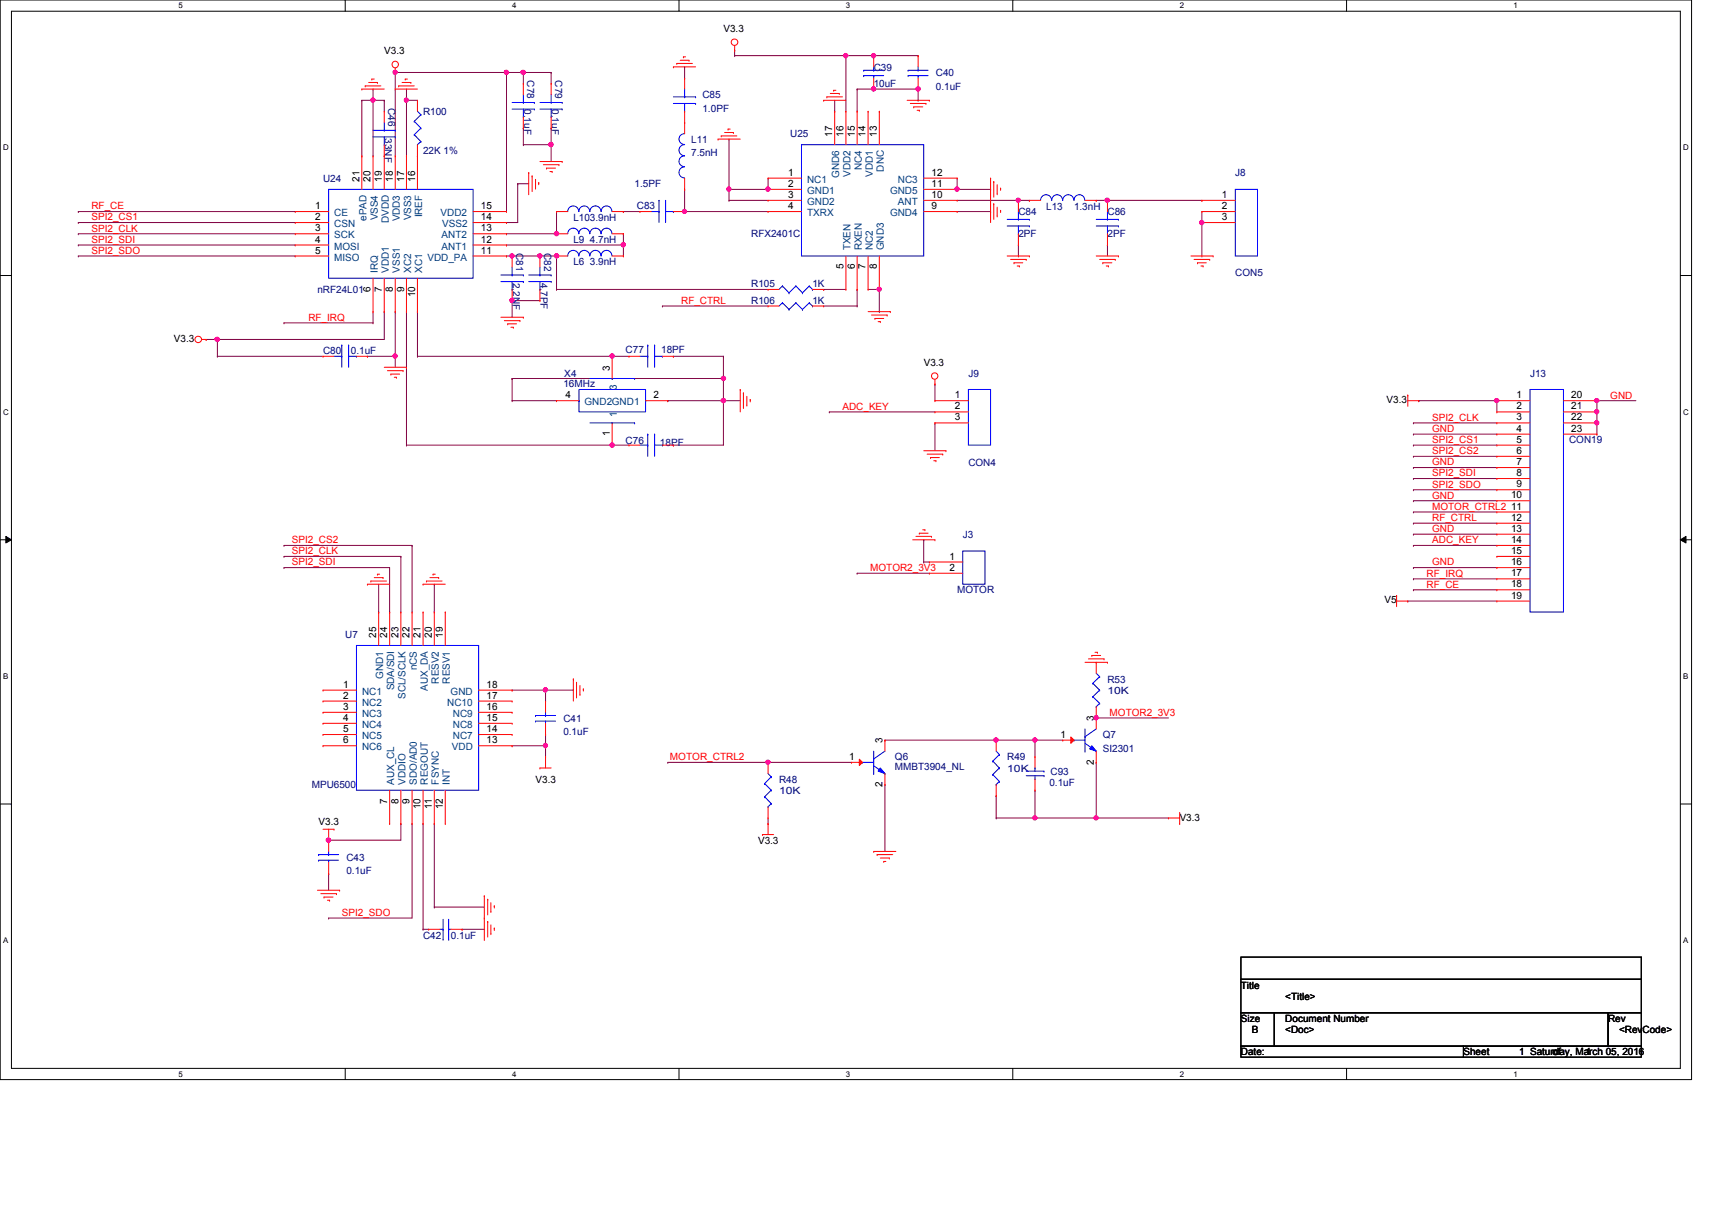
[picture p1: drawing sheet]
<svg xmlns="http://www.w3.org/2000/svg" width="297mm" height="210mm" viewBox="0 0 297 210" stroke-linecap="round" stroke-linejoin="round" font-family="sans-serif">
<defs><g id="words">
<g font-size="1.7">
<text x="125.5" y="5.5">V3.3</text>
<text x="66.7" y="9.4">V3.3</text>
<text x="144.4" y="23.7" transform="rotate(-90 144.4 23.7)">17</text>
<text x="146.3" y="23.7" transform="rotate(-90 146.3 23.7)">16</text>
<text x="148.3" y="23.7" transform="rotate(-90 148.3 23.7)">15</text>
<text x="150.2" y="23.7" transform="rotate(-90 150.2 23.7)">14</text>
<text x="152.1" y="23.7" transform="rotate(-90 152.1 23.7)">13</text>
<text x="62.4" y="31.5" transform="rotate(-90 62.4 31.5)">21</text>
<text x="64.3" y="31.5" transform="rotate(-90 64.3 31.5)">20</text>
<text x="66.2" y="31.5" transform="rotate(-90 66.2 31.5)">19</text>
<text x="68.2" y="31.5" transform="rotate(-90 68.2 31.5)">18</text>
<text x="70.1" y="31.5" transform="rotate(-90 70.1 31.5)">17</text>
<text x="72" y="31.5" transform="rotate(-90 72 31.5)">16</text>
<text x="136.7" y="30.5">1</text>
<text x="136.7" y="32.4">2</text>
<text x="136.7" y="34.3">3</text>
<text x="161.6" y="34.3">10</text>
<text x="161.6" y="32.4">11</text>
<text x="161.6" y="30.5">12</text>
<text x="212" y="34.3">1</text>
<text x="54.7" y="36.3">1</text>
<text x="54.7" y="38.2">2</text>
<text x="54.7" y="40.1">3</text>
<text x="83.4" y="40.1">13</text>
<text x="83.4" y="38.2">14</text>
<text x="83.4" y="36.3">15</text>
<text x="136.7" y="36.3">4</text>
<text x="161.6" y="36.3">9</text>
<text x="212" y="36.3">2</text>
<text x="212" y="38.2">3</text>
<text x="54.7" y="42.1">4</text>
<text x="54.7" y="44">5</text>
<text x="83.4" y="44">11</text>
<text x="83.4" y="42.1">12</text>
<text x="146.3" y="46.7" transform="rotate(-90 146.3 46.7)">5</text>
<text x="148.3" y="46.7" transform="rotate(-90 148.3 46.7)">6</text>
<text x="150.2" y="46.7" transform="rotate(-90 150.2 46.7)">7</text>
<text x="152.1" y="46.7" transform="rotate(-90 152.1 46.7)">8</text>
<text x="64.3" y="50.6" transform="rotate(-90 64.3 50.6)">6</text>
<text x="66.2" y="50.6" transform="rotate(-90 66.2 50.6)">7</text>
<text x="68.2" y="50.6" transform="rotate(-90 68.2 50.6)">8</text>
<text x="70.1" y="50.6" transform="rotate(-90 70.1 50.6)">9</text>
<text x="72" y="51.6" transform="rotate(-90 72 51.6)">10</text>
<text x="30.2" y="59.4">V3.3</text>
<text x="105.8" y="64.3" transform="rotate(-90 105.8 64.3)">3</text>
<text x="160.3" y="63.4">V3.3</text>
<text x="98.1" y="69.1">4</text>
<text x="113.4" y="69.1">2</text>
<text x="165.7" y="69.1">1</text>
<text x="165.7" y="71">2</text>
<text x="240.6" y="70">V3.3</text>
<text x="263.1" y="69.1">1</text>
<text x="263.1" y="71">2</text>
<text x="272.6" y="69.1">20</text>
<text x="272.6" y="71">21</text>
<text x="105.8" y="75.7" transform="rotate(-90 105.8 75.7)">1</text>
<text x="165.7" y="72.9">3</text>
<text x="263.1" y="72.9">3</text>
<text x="263.1" y="74.9">4</text>
<text x="263.1" y="76.8">5</text>
<text x="272.6" y="72.9">22</text>
<text x="272.6" y="74.9">23</text>
<text x="263.1" y="78.7">6</text>
<text x="263.1" y="80.7">7</text>
<text x="263.1" y="82.6">8</text>
<text x="262.2" y="86.4">10</text>
<text x="262.2" y="88.4">11</text>
<text x="263.1" y="84.5">9</text>
<text x="262.2" y="90.3">12</text>
<text x="262.2" y="92.2">13</text>
<text x="262.2" y="94.2">14</text>
<text x="164.7" y="97.1">1</text>
<text x="164.7" y="99">2</text>
<text x="262.2" y="96.1">15</text>
<text x="262.2" y="98">16</text>
<text x="262.2" y="100">17</text>
<text x="262.2" y="101.9">18</text>
<text x="240.2" y="104.7">V5</text>
<text x="262.2" y="103.8">19</text>
<text x="65.3" y="110.6" transform="rotate(-90 65.3 110.6)">25</text>
<text x="67.2" y="110.6" transform="rotate(-90 67.2 110.6)">24</text>
<text x="69.1" y="110.6" transform="rotate(-90 69.1 110.6)">23</text>
<text x="71.1" y="110.6" transform="rotate(-90 71.1 110.6)">22</text>
<text x="73" y="110.6" transform="rotate(-90 73 110.6)">21</text>
<text x="74.9" y="110.6" transform="rotate(-90 74.9 110.6)">20</text>
<text x="76.8" y="110.6" transform="rotate(-90 76.8 110.6)">19</text>
<text x="59.5" y="119.3">1</text>
<text x="84.4" y="119.3">18</text>
<text x="59.5" y="121.2">2</text>
<text x="59.5" y="123.1">3</text>
<text x="59.5" y="125.1">4</text>
<text x="84.4" y="125.1">15</text>
<text x="84.4" y="123.1">16</text>
<text x="84.4" y="121.2">17</text>
<text x="189.8" y="125.1" transform="rotate(-90 189.8 125.1)">3</text>
<text x="59.5" y="127">5</text>
<text x="59.5" y="128.9">6</text>
<text x="84.4" y="127">14</text>
<text x="84.4" y="128.9">13</text>
<text x="147.3" y="131.8">1</text>
<text x="153.1" y="128.9" transform="rotate(-90 153.1 128.9)">3</text>
<text x="184" y="128">1</text>
<text x="92.9" y="135.8">V3.3</text>
<text x="153.1" y="136.5" transform="rotate(-90 153.1 136.5)">2</text>
<text x="189.8" y="132.6" transform="rotate(-90 189.8 132.6)">2</text>
<text x="55.3" y="143.1">V3.3</text>
<text x="67.2" y="139.4" transform="rotate(-90 67.2 139.4)">7</text>
<text x="69.1" y="139.4" transform="rotate(-90 69.1 139.4)">8</text>
<text x="71.1" y="139.4" transform="rotate(-90 71.1 139.4)">9</text>
<text x="73" y="140.4" transform="rotate(-90 73 140.4)">10</text>
<text x="74.9" y="140.4" transform="rotate(-90 74.9 140.4)">11</text>
<text x="76.8" y="140.4" transform="rotate(-90 76.8 140.4)">12</text>
<text x="204.7" y="142.4">V3.3</text>
<text x="131.5" y="146.4">V3.3</text>
<text x="215.3" y="171.5">Title</text>
<text x="223" y="173.4">&lt;Title&gt;</text>
<text x="215.3" y="177.3">Size</text>
<text x="217.2" y="179.2">B</text>
<text x="223" y="177.3">Document Number</text>
<text x="223" y="179.2">&lt;Doc&gt;</text>
<text x="279" y="177.3">Rev</text>
<text x="280.9" y="179.2">&lt;RevCode&gt;</text>
<text x="215.3" y="183.1">Date:</text>
<text x="253.9" y="183.1">Sheet</text>
<text x="263.6" y="183.1">1 Saturday, March 05, 2016</text>
<text x="269.4" y="183.1">of</text>
<text x="275.1" y="183.1">1</text>
</g>
<g font-size="1.7" fill="#000080">
<text x="91.5" y="13.9" transform="rotate(90 91.5 13.9)">C78</text>
<text x="96.3" y="13.9" transform="rotate(90 96.3 13.9)">C79</text>
<text x="121.9" y="17.1">C85</text>
<text x="151.6" y="12.2">C39</text>
<text x="151.6" y="15.2">10uF</text>
<text x="162.4" y="13.2">C40</text>
<text x="162.4" y="15.5">0.1uF</text>
<text x="66.8" y="24" transform="rotate(90 66.8 24)">33NF</text>
<text x="67.3" y="18.8" transform="rotate(90 67.3 18.8)">C46</text>
<text x="73.4" y="20">R100</text>
<text x="90.9" y="18.9" transform="rotate(90 90.9 18.9)">0.1uF</text>
<text x="95.8" y="18.9" transform="rotate(90 95.8 18.9)">0.1uF</text>
<text x="121.9" y="19.4">1.0PF</text>
<text x="137.1" y="23.8">U25</text>
<text x="73.4" y="26.7">22K 1%</text>
<text x="119.9" y="24.8">L11</text>
<text x="119.9" y="27.1">7.5nH</text>
<text x="56" y="31.5">U24</text>
<text x="110.1" y="32.5">1.5PF</text>
<text x="214.3" y="30.6">J8</text>
<text x="99.5" y="38.3">L103.9nH</text>
<text x="110.5" y="36.2">C83</text>
<text x="130.3" y="41.2">RFX2401C</text>
<text x="176.7" y="37.3">C84</text>
<text x="176.7" y="41.2">2PF</text>
<text x="181.5" y="36.4">L13</text>
<text x="186.3" y="36.4">1.3nH</text>
<text x="192.1" y="37.3">C86</text>
<text x="192.1" y="41.2">2PF</text>
<text x="89.6" y="43.9" transform="rotate(90 89.6 43.9)">C81</text>
<text x="94.4" y="43.9" transform="rotate(90 94.4 43.9)">C82</text>
<text x="99.5" y="42.2">L9 4.7nH</text>
<text x="99.5" y="46">L6 3.9nH</text>
<text x="214.3" y="48">CON5</text>
<text x="55.1" y="50.8">nRF24L01</text>
<text x="89" y="49.1" transform="rotate(90 89 49.1)">2.2NF</text>
<text x="93.8" y="49.1" transform="rotate(90 93.8 49.1)">4.7PF</text>
<text x="130.3" y="49.9">R105</text>
<text x="130.3" y="52.8">R106</text>
<text x="141" y="49.9">1K</text>
<text x="141" y="52.8">1K</text>
<text x="56" y="61.5">C80</text>
<text x="60.9" y="61.5">0.1uF</text>
<text x="97.9" y="65.3">X4</text>
<text x="108.5" y="61.3">C77</text>
<text x="114.7" y="61.3">18PF</text>
<text x="168" y="65.3">J9</text>
<text x="265.5" y="65.3">J13</text>
<text x="97.7" y="67.1">16MHz</text>
<text x="108.5" y="77.1">C76</text>
<text x="114.5" y="77.3">18PF</text>
<text x="272.2" y="76.9">CON19</text>
<text x="168" y="80.8">CON4</text>
<text x="167" y="93.3">J3</text>
<text x="166.1" y="103">MOTOR</text>
<text x="59.9" y="110.7">U7</text>
<text x="192.1" y="118.4">R53</text>
<text x="97.7" y="125.2">C41</text>
<text x="192.1" y="120.4">10K</text>
<text x="97.7" y="127.5">0.1uF</text>
<text x="155.3" y="131.9">Q6</text>
<text x="174.7" y="131.9">R49</text>
<text x="191.3" y="128.1">Q7</text>
<text x="191.3" y="130.4">SI2301</text>
<text x="54.1" y="136.7">MPU6500</text>
<text x="135.2" y="135.8">R48</text>
<text x="135.2" y="137.7">10K</text>
<text x="155.3" y="133.6">MMBT3904_NL</text>
<text x="174.7" y="133.9">10K</text>
<text x="182.1" y="136.4">0.1uF</text>
<text x="182.3" y="134.5">C93</text>
<text x="60.1" y="149.3">C43</text>
<text x="60.1" y="151.6">0.1uF</text>
<text x="73.4" y="162.8">C42</text>
<text x="78.2" y="162.8">0.1uF</text>
</g>
<g font-size="1.7" fill="#004080">
<text x="149.5" y="29.5" transform="rotate(-90 149.5 29.5)">NC4</text>
<text x="153.4" y="29.8" transform="rotate(-90 153.4 29.8)">DNC</text>
<text x="140" y="31.7">NC1</text>
<text x="140" y="33.7">GND1</text>
<text x="140" y="35.6">GND2</text>
<text x="145.6" y="30.9" transform="rotate(-90 145.6 30.9)">GND6</text>
<text x="147.6" y="30.6" transform="rotate(-90 147.6 30.6)">VDD2</text>
<text x="151.4" y="30.6" transform="rotate(-90 151.4 30.6)">VDD1</text>
<text x="154.4" y="33.7">GND5</text>
<text x="155.8" y="35.6">ANT</text>
<text x="155.8" y="31.7">NC3</text>
<text x="58" y="37.5">CE</text>
<text x="58" y="39.4">CSN</text>
<text x="58" y="41.4">SCK</text>
<text x="63.6" y="38.3" transform="rotate(-90 63.6 38.3)">ePAD</text>
<text x="65.5" y="38.2" transform="rotate(-90 65.5 38.2)">VSS4</text>
<text x="67.5" y="38.7" transform="rotate(-90 67.5 38.7)">DVDD</text>
<text x="69.4" y="38.4" transform="rotate(-90 69.4 38.4)">VDD3</text>
<text x="71.3" y="38.2" transform="rotate(-90 71.3 38.2)">VSS3</text>
<text x="73.2" y="37.7" transform="rotate(-90 73.2 37.7)">IREF</text>
<text x="76.5" y="37.5">VDD2</text>
<text x="76.6" y="41.4">ANT2</text>
<text x="76.7" y="39.4">VSS2</text>
<text x="140" y="37.5">TXRX</text>
<text x="154.4" y="37.5">GND4</text>
<text x="58" y="43.3">MOSI</text>
<text x="58" y="45.2">MISO</text>
<text x="65.5" y="47.3" transform="rotate(-90 65.5 47.3)">IRQ</text>
<text x="67.5" y="47.3" transform="rotate(-90 67.5 47.3)">VDD1</text>
<text x="69.4" y="47.3" transform="rotate(-90 69.4 47.3)">VSS1</text>
<text x="71.3" y="47.3" transform="rotate(-90 71.3 47.3)">XC2</text>
<text x="73.2" y="47.3" transform="rotate(-90 73.2 47.3)">XC1</text>
<text x="74.2" y="45.2">VDD_PA</text>
<text x="76.6" y="43.3">ANT1</text>
<text x="147.6" y="43.4" transform="rotate(-90 147.6 43.4)">TXEN</text>
<text x="149.5" y="43.4" transform="rotate(-90 149.5 43.4)">RXEN</text>
<text x="151.4" y="43.4" transform="rotate(-90 151.4 43.4)">NC2</text>
<text x="153.4" y="43.4" transform="rotate(-90 153.4 43.4)">GND3</text>
<text x="101.4" y="70.3">GND2GND1</text>
<text x="107" y="67.6" transform="rotate(-90 107 67.6)">3</text>
<text x="107" y="72.4" transform="rotate(-90 107 72.4)">1</text>
<text x="66.5" y="117.7" transform="rotate(-90 66.5 117.7)">GND1</text>
<text x="68.4" y="119.8" transform="rotate(-90 68.4 119.8)">SDA/SDI</text>
<text x="72.3" y="116.3" transform="rotate(-90 72.3 116.3)">nCS</text>
<text x="74.2" y="119.8" transform="rotate(-90 74.2 119.8)">AUX_DA</text>
<text x="76.2" y="118.6" transform="rotate(-90 76.2 118.6)">RESV2</text>
<text x="78.1" y="118.6" transform="rotate(-90 78.1 118.6)">RESV1</text>
<text x="62.8" y="120.5">NC1</text>
<text x="62.8" y="122.4">NC2</text>
<text x="62.8" y="124.4">NC3</text>
<text x="70.4" y="121.2" transform="rotate(-90 70.4 121.2)">SCL/SCLK</text>
<text x="77.6" y="122.4">NC10</text>
<text x="78.2" y="120.5">GND</text>
<text x="78.6" y="124.4">NC9</text>
<text x="62.8" y="126.3">NC4</text>
<text x="62.8" y="128.2">NC5</text>
<text x="62.8" y="130.2">NC6</text>
<text x="78.4" y="130.2">VDD</text>
<text x="78.6" y="128.2">NC7</text>
<text x="78.6" y="126.3">NC8</text>
<text x="68.4" y="136.1" transform="rotate(-90 68.4 136.1)">AUX_CL</text>
<text x="70.4" y="136.1" transform="rotate(-90 70.4 136.1)">VDDIO</text>
<text x="72.3" y="136.1" transform="rotate(-90 72.3 136.1)">SDO/AD0</text>
<text x="74.2" y="136.1" transform="rotate(-90 74.2 136.1)">REGOUT</text>
<text x="76.2" y="136.1" transform="rotate(-90 76.2 136.1)">FSYNC</text>
<text x="78.1" y="136.1" transform="rotate(-90 78.1 136.1)">INT</text>
</g>
<g font-size="1.7" fill="#f00">
<text x="15.9" y="40.2">SPI2_CLK</text>
<text x="15.9" y="36.3">RF_CE</text>
<text x="15.9" y="38.2">SPI2_CS1</text>
<text x="15.9" y="42.1">SPI2_SDI</text>
<text x="15.9" y="44">SPI2_SDO</text>
<text x="118.2" y="52.7">RF_CTRL</text>
<text x="53.5" y="55.6">RF_IRQ</text>
<text x="146.2" y="71.1">ADC_KEY</text>
<text x="279.4" y="69.1">GND</text>
<text x="248.5" y="73">SPI2_CLK</text>
<text x="248.5" y="76.8">SPI2_CS1</text>
<text x="248.5" y="74.9">GND</text>
<text x="248.5" y="82.6">SPI2_SDI</text>
<text x="248.5" y="78.8">SPI2_CS2</text>
<text x="248.5" y="80.7">GND</text>
<text x="248.5" y="88.4">MOTOR_CTRL2</text>
<text x="248.5" y="84.6">SPI2_SDO</text>
<text x="248.5" y="86.5">GND</text>
<text x="50.6" y="94.2">SPI2_CS2</text>
<text x="248.5" y="94.2">ADC_KEY</text>
<text x="248.5" y="90.4">RF_CTRL</text>
<text x="248.5" y="92.3">GND</text>
<text x="50.6" y="98.1">SPI2_SDI</text>
<text x="50.6" y="96.1">SPI2_CLK</text>
<text x="151" y="99.1">MOTOR2_3V3</text>
<text x="247.5" y="100">RF_IRQ</text>
<text x="247.5" y="101.9">RF_CE</text>
<text x="248.5" y="98.1">GND</text>
<text x="192.5" y="124.2">MOTOR2_3V3</text>
<text x="116.2" y="131.9">MOTOR_CTRL2</text>
<text x="59.3" y="158.9">SPI2_SDO</text>
</g>
<g font-size="1.4">
<text x="30.9" y="1.4">5</text>
<text x="88.9" y="1.4">4</text>
<text x="146.8" y="1.4">3</text>
<text x="204.7" y="1.4">2</text>
<text x="262.6" y="1.4">1</text>
<text x=".5" y="26.1">D</text>
<text x="292.1" y="26.1">D</text>
<text x=".5" y="71.9">C</text>
<text x="292.1" y="71.9">C</text>
<text x=".5" y="117.8">B</text>
<text x="292.1" y="117.8">B</text>
<text x=".5" y="163.6">A</text>
<text x="292.1" y="163.6">A</text>
<text x="30.9" y="186.8">5</text>
<text x="88.9" y="186.8">4</text>
<text x="146.8" y="186.8">3</text>
<text x="204.7" y="186.8">2</text>
<text x="262.6" y="186.8">1</text>
</g>
</g></defs>
<path d="M0 0h293.5v187.3h-293.5zM2 1.9h289.5v183.4h-289.5z" fill="none" stroke="#000" stroke-width=".17"/>
<g fill="#fff">
<path d="M30.9 .2h.8v1.5h-.8z"/>
<path d="M30.9 185.5h.8v1.6h-.8z"/>
</g>
<path d="M59.9 0v1.9M59.9 185.3v2" fill="none" stroke="#000" stroke-width=".17"/>
<g fill="#fff">
<path d="M88.9 .2h.7v1.5h-.7z"/>
<path d="M88.9 185.5h.7v1.6h-.7z"/>
</g>
<path d="M117.8 0v1.9M117.8 185.3v2" fill="none" stroke="#000" stroke-width=".17"/>
<g fill="#fff">
<path d="M146.8 .2h.7v1.5h-.7z"/>
<path d="M146.8 185.5h.7v1.6h-.7z"/>
</g>
<path d="M175.7 0v1.9M175.7 185.3v2" fill="none" stroke="#000" stroke-width=".17"/>
<g fill="#fff">
<path d="M204.7 .2h.7v1.5h-.7z"/>
<path d="M204.7 185.5h.7v1.6h-.7z"/>
</g>
<path d="M233.6 0v1.9M233.6 185.3v2" fill="none" stroke="#000" stroke-width=".17"/>
<g fill="#fff">
<path d="M262.6 .2h.8v1.5h-.8z"/>
<path d="M262.6 185.5h.8v1.6h-.8z"/>
<path d="M.5 24.8h1v1.6h-1z"/>
<path d="M292.1 24.8h.9v1.6h-.9z"/>
<path d="M.5 70.7h1v1.5h-1z"/>
<path d="M292.1 70.7h.9v1.5h-.9z"/>
</g>
<path d="M0 47.8h2M291.5 47.8h2" fill="none" stroke="#000" stroke-width=".17"/>
<g fill="#fff">
<path d="M.5 116.5h.9v1.6h-.9z"/>
<path d="M292.1 116.5h.8v1.6h-.8z"/>
</g>
<path d="M0 93.6h2M1 93l1 .6-1 .6zM291.5 93.6l1-.6v1.2zM291.5 93.6h2" fill="none" stroke="#000" stroke-width=".17"/>
<path d="M1 93l1 .6-1 .6zM291.5 93.6l1-.6v1.2z" fill="#000"/>
<g fill="#fff">
<path d="M.5 162.4h.9v1.5h-.9z"/>
<path d="M292.1 162.4h.8v1.5h-.8z"/>
</g>
<path d="M0 139.5h2M291.5 139.5h2" fill="none" stroke="#000" stroke-width=".17"/>
<path d="M125.5 65.7h.1M125.5 65.7v3.8" fill="none" stroke="#800040" stroke-width=".17"/>
<circle cx="125.5" cy="69.5" r=".37" fill="#f0f"/>
<circle cx="125.5" cy="69.5" r=".37" fill="none" stroke="#f0f" stroke-width=".17"/>
<circle cx="125.5" cy="65.6" r=".37" fill="#f0f"/>
<circle cx="125.5" cy="65.6" r=".37" fill="none" stroke="#f0f" stroke-width=".17"/>
<path d="M88.9 69.5h.1M88.9 69.5h7.7M115.9 69.5h.1M115.9 69.5h12.5M116.8 77.2h.1M116.8 61.8h.1M116.8 61.8h8.7M125.5 69.5h.1M125.5 69.5v7.7h-8.7" fill="none" stroke="#800040" stroke-width=".17"/>
<circle cx="125.5" cy="69.5" r=".37" fill="#f0f"/>
<circle cx="125.5" cy="69.5" r=".37" fill="none" stroke="#f0f" stroke-width=".17"/>
<path d="M106.2 77.2h.1M106.2 77.2h2.9" fill="none" stroke="#800040" stroke-width=".17"/>
<circle cx="106.2" cy="77.2" r=".38" fill="#f0f"/>
<circle cx="106.2" cy="77.2" r=".38" fill="none" stroke="#f0f" stroke-width=".17"/>
<path d="M70.5 54.1h.1M70.5 54.1v23.1M70.5 77.2h.1M70.5 77.2h35.7M72.4 61.8h.1M72.4 61.8h36.7M88.9 65.7h.1M88.9 65.7v3.8M106.2 61.8h.1M125.5 61.8h.1M125.5 61.8v3.9h-36.6" fill="none" stroke="#800040" stroke-width=".17"/>
<circle cx="106.2" cy="61.8" r=".38" fill="#f0f"/>
<circle cx="106.2" cy="61.8" r=".38" fill="none" stroke="#f0f" stroke-width=".17"/>
<path d="M64.7 17.4h.1M64.7 17.4v9.7M70.5 17.4h.1M70.5 17.4v9.7M13.6 42.5h.1M13.6 40.6h.1M13.6 44.4h.1M13.6 42.5h37.6M13.6 40.6h37.6M13.6 44.4h37.6M72.4 54.1h.1M72.4 54.1v7.7" fill="none" stroke="#800040" stroke-width=".17"/>
<circle cx="70.5" cy="17.4" r=".37" fill="#f0f"/>
<circle cx="70.5" cy="17.4" r=".37" fill="none" stroke="#f0f" stroke-width=".17"/>
<path d="M62.8 17.4h.1M62.8 17.4v9.7M62.8 17.4h1.9M62.8 27.1h.1" fill="none" stroke="#800040" stroke-width=".17"/>
<circle cx="64.7" cy="17.4" r=".37" fill="#f0f"/>
<circle cx="64.7" cy="17.4" r=".37" fill="none" stroke="#f0f" stroke-width=".17"/>
<path d="M87.9 38.6h.1M87.9 38.6h1.9M37.7 58.9h.1M66.7 54.1h.1M66.7 54.1v4.8h-29M68.6 61.8h.1M68.6 61.8v1.9" fill="none" stroke="#800040" stroke-width=".17"/>
<circle cx="37.7" cy="58.9" r=".37" fill="#f0f"/>
<circle cx="37.7" cy="58.9" r=".37" fill="none" stroke="#f0f" stroke-width=".17"/>
<path d="M64.7 15.5h.1M64.7 17.4h.1M64.7 15.5v1.9M64.7 17.4h2M66.7 17.4h.1M66.7 17.4v1.9M70.5 15.5h.1M70.5 17.4h.1M70.5 17.4h1.9M70.5 15.5v1.9M87.9 12.6h.1M87.9 12.6h2.9" fill="none" stroke="#800040" stroke-width=".17"/>
<circle cx="90.8" cy="12.5" r=".37" fill="#f0f"/>
<circle cx="90.8" cy="12.5" r=".37" fill="none" stroke="#f0f" stroke-width=".17"/>
<path d="M68.6 12.6h.1M68.6 12.6v14.5" fill="none" stroke="#800040" stroke-width=".17"/>
<circle cx="68.5" cy="12.5" r=".37" fill="#f0f"/>
<circle cx="68.5" cy="12.5" r=".37" fill="none" stroke="#f0f" stroke-width=".17"/>
<path d="M87.9 12.6h.1M87.9 12.6v24.1" fill="none" stroke="#800040" stroke-width=".17"/>
<circle cx="87.9" cy="12.5" r=".37" fill="#f0f"/>
<circle cx="87.9" cy="12.5" r=".37" fill="none" stroke="#f0f" stroke-width=".17"/>
<path d="M90.8 22.2h.1M90.8 25.1h.1M90.8 22.2v2.9M90.8 25.1h4.8M95.6 22.2h.1M95.6 25.1h.1M95.6 22.2v5.8" fill="none" stroke="#800040" stroke-width=".17"/>
<circle cx="95.6" cy="25.1" r=".37" fill="#f0f"/>
<circle cx="95.6" cy="25.1" r=".37" fill="none" stroke="#f0f" stroke-width=".17"/>
<path d="M90.8 12.6h.1M90.8 12.6v1.9M95.6 12.6h.1M95.6 12.6v1.9M37.7 58.9h.1M37.7 58.9v2.9M37.7 61.8h.1M37.7 61.8h18.3M63.8 61.8h.1M63.8 61.8h4.8" fill="none" stroke="#800040" stroke-width=".17"/>
<circle cx="68.5" cy="61.8" r=".38" fill="#f0f"/>
<circle cx="68.5" cy="61.8" r=".38" fill="none" stroke="#f0f" stroke-width=".17"/>
<path d="M35.8 58.9h.1M35.8 58.9h1.9M87.9 44.4h.1M87.9 44.4h8.7M88.9 44.4h.1M93.7 44.4h.1" fill="none" stroke="#800040" stroke-width=".17"/>
<circle cx="93.7" cy="44.4" r=".37" fill="#f0f"/>
<circle cx="93.7" cy="44.4" r=".37" fill="none" stroke="#f0f" stroke-width=".17"/>
<circle cx="88.8" cy="44.4" r=".37" fill="#f0f"/>
<circle cx="88.8" cy="44.4" r=".37" fill="none" stroke="#f0f" stroke-width=".17"/>
<path d="M88.9 52.2h.1M88.9 52.2v2.8" fill="none" stroke="#800040" stroke-width=".17"/>
<circle cx="88.8" cy="52.1" r=".38" fill="#f0f"/>
<circle cx="88.8" cy="52.1" r=".38" fill="none" stroke="#f0f" stroke-width=".17"/>
<path d="M87.9 42.5h.1M87.9 42.5h20.3M88.9 52.2h.1M88.9 52.2h4.8M108.2 42.5h.1M108.2 42.5v1.9" fill="none" stroke="#800040" stroke-width=".17"/>
<circle cx="108.1" cy="42.5" r=".38" fill="#f0f"/>
<circle cx="108.1" cy="42.5" r=".38" fill="none" stroke="#f0f" stroke-width=".17"/>
<path d="M89.8 31.9h.1M89.8 31.9h1.9M89.8 31.9v6.7M96.6 36.7h.1M96.6 36.7v3.9h-8.7M87.9 40.6h.1" fill="none" stroke="#800040" stroke-width=".17"/>
<circle cx="96.6" cy="40.5" r=".37" fill="#f0f"/>
<circle cx="96.6" cy="40.5" r=".37" fill="none" stroke="#f0f" stroke-width=".17"/>
<path d="M108.2 36.7h.1M108.2 36.7h2.8M118.8 36.7h.1M118.8 36.7h14.5" fill="none" stroke="#800040" stroke-width=".17"/>
<circle cx="118.8" cy="36.7" r=".37" fill="#f0f"/>
<circle cx="118.8" cy="36.7" r=".37" fill="none" stroke="#f0f" stroke-width=".17"/>
<g fill="none" stroke="#800040" stroke-width=".17">
<path d="M68.6 12.6h.1M68.6 12.6h19.3M90.8 12.6h.1M90.8 12.6h4.8M13.6 36.7h.1M13.6 38.6h.1M13.6 36.7h37.6M13.6 38.6h37.6M126.5 34.8h.1M126.5 32.9h.1M126.5 34.8h6.8M126.5 32.9v1.9"/>
<path d="M68.6 54.1h.1M68.6 54.1v7.7M108.2 40.6h.1M108.2 40.6v1.9"/>
</g>
<circle cx="126.5" cy="32.8" r=".38" fill="#f0f"/>
<circle cx="126.5" cy="32.8" r=".38" fill="none" stroke="#f0f" stroke-width=".17"/>
<path d="M126.5 32.9h.1M126.5 32.9h6.8" fill="none" stroke="#800040" stroke-width=".17"/>
<circle cx="133.2" cy="32.8" r=".38" fill="#f0f"/>
<circle cx="133.2" cy="32.8" r=".38" fill="none" stroke="#f0f" stroke-width=".17"/>
<path d="M118.8 11.6h.1M118.8 11.6v1.9M118.8 32.9h.1M118.8 32.9v3.8M126.5 24.1h.1M126.5 24.1v8.8M96.6 50.2h.1M96.6 44.4h.1M96.6 50.2h36.7M96.6 44.4v5.8M142.9 50.2h.1M142.9 50.2h3.9" fill="none" stroke="#800040" stroke-width=".17"/>
<circle cx="96.6" cy="44.4" r=".37" fill="#f0f"/>
<circle cx="96.6" cy="44.4" r=".37" fill="none" stroke="#f0f" stroke-width=".17"/>
<path d="M166.1 36.7h5.8M166.1 32.9h5.8M171.9 36.7h.1M171.9 32.9h.1M114.9 53.1h.1M114.9 53.1h18.4M142.9 53.1h5.8M148.7 53.1h.1M148.7 50.2h.1M148.7 50.2v2.9M152.6 54.1h.1M152.6 50.2v3.9" fill="none" stroke="#800040" stroke-width=".17"/>
<circle cx="166" cy="32.8" r=".38" fill="#f0f"/>
<circle cx="166" cy="32.8" r=".38" fill="none" stroke="#f0f" stroke-width=".17"/>
<path d="M127.5 8.7h.1M127.5 8.7v1M144.8 19.3h.1M144.8 17.4v1.9M146.8 9.7h.1M146.8 9.7h4.8" fill="none" stroke="#800040" stroke-width=".17"/>
<circle cx="151.6" cy="9.6" r=".38" fill="#f0f"/>
<circle cx="151.6" cy="9.6" r=".38" fill="none" stroke="#f0f" stroke-width=".17"/>
<circle cx="146.7" cy="9.6" r=".38" fill="#f0f"/>
<circle cx="146.7" cy="9.6" r=".38" fill="none" stroke="#f0f" stroke-width=".17"/>
<path d="M151.6 9.7h7.7M151.6 15.5h7.7M159.3 9.7h.1M159.3 15.5h.1" fill="none" stroke="#800040" stroke-width=".17"/>
<circle cx="159.3" cy="15.4" r=".37" fill="#f0f"/>
<circle cx="159.3" cy="15.4" r=".37" fill="none" stroke="#f0f" stroke-width=".17"/>
<path d="M146.8 9.7h.1M146.8 9.7v9.6M159.3 17.4h.1M159.3 15.5v1.9M166.1 34.8h10.6M176.7 34.8h.1" fill="none" stroke="#800040" stroke-width=".17"/>
<circle cx="176.7" cy="34.7" r=".37" fill="#f0f"/>
<circle cx="176.7" cy="34.7" r=".37" fill="none" stroke="#f0f" stroke-width=".17"/>
<path d="M176.7 34.8h1.9M178.6 34.8h.1M190.2 34.8h.1M190.2 34.8h18.3M208.5 34.8h.1M176.7 44.4h.1M176.7 42.5v1.9M192.1 42.5h.1M192.1 42.5v1.9" fill="none" stroke="#800040" stroke-width=".17"/>
<circle cx="192.1" cy="34.7" r=".37" fill="#f0f"/>
<circle cx="192.1" cy="34.7" r=".37" fill="none" stroke="#f0f" stroke-width=".17"/>
<path d="M208.5 38.6h.1M208.5 36.7v1.9" fill="none" stroke="#800040" stroke-width=".17"/>
<circle cx="208.5" cy="38.6" r=".38" fill="#f0f"/>
<circle cx="208.5" cy="38.6" r=".38" fill="none" stroke="#f0f" stroke-width=".17"/>
<path d="M208.5 38.6v5.8M208.5 44.4h.1M75.3 101.3h.1M75.3 101.3v4.9M94.7 119.7h.1M94.7 119.7h4.8" fill="none" stroke="#800040" stroke-width=".17"/>
<circle cx="94.6" cy="119.7" r=".38" fill="#f0f"/>
<circle cx="94.6" cy="119.7" r=".38" fill="none" stroke="#f0f" stroke-width=".17"/>
<path d="M88.9 129.4h.1M88.9 129.4h5.8M94.7 129.4h.1M94.7 129.4v1.9" fill="none" stroke="#800040" stroke-width=".17"/>
<circle cx="94.6" cy="129.3" r=".38" fill="#f0f"/>
<circle cx="94.6" cy="129.3" r=".38" fill="none" stroke="#f0f" stroke-width=".17"/>
<g fill="none" stroke="#800040" stroke-width=".17">
<path d="M49.3 98.5h.1M49.3 96.5h.1M49.3 94.6h.1M49.3 98.5h18.3M49.3 96.5h20.3M49.3 94.6h22.2M69.6 96.5h.1M69.6 96.5v9.7M71.5 94.6h.1M71.5 94.6v11.6M94.7 119.7h.1M94.7 119.7v1.9"/>
<path d="M57 151.6h.1M57 145.8h.1M57 151.6v2.8M69.6 142.9h.1M69.6 142.9v2.9h-12.6M71.5 142.9h.1M71.5 142.9v16.4M73.4 142.9h.1M73.4 142.9v18.3M75.3 142.9h.1M75.3 157.4h.1M75.3 142.9v14.5"/>
<path d="M75.3 157.4h8.7M73.4 161.2h.1M73.4 161.2h1M80.2 161.2h.1M80.2 161.2h3.8"/>
</g>
<circle cx="57" cy="145.7" r=".37" fill="#f0f"/>
<circle cx="57" cy="145.7" r=".37" fill="none" stroke="#f0f" stroke-width=".17"/>
<path d="M153.5 136.1h.1M153.5 136.1v11.6M179.6 128.4h.1M179.6 128.4h4.8M190.2 124.5h.1M190.2 124.5h12.5" fill="none" stroke="#800040" stroke-width=".17"/>
<circle cx="190.2" cy="124.5" r=".38" fill="#f0f"/>
<circle cx="190.2" cy="124.5" r=".38" fill="none" stroke="#f0f" stroke-width=".17"/>
<path d="M190.2 141.9h.1M190.2 141.9h12.5" fill="none" stroke="#800040" stroke-width=".17"/>
<circle cx="190.2" cy="141.9" r=".37" fill="#f0f"/>
<circle cx="190.2" cy="141.9" r=".37" fill="none" stroke="#f0f" stroke-width=".17"/>
<path d="M115.9 132.2h.1M115.9 132.2h31.8M133.3 132.2h.1" fill="none" stroke="#800040" stroke-width=".17"/>
<circle cx="133.2" cy="132.2" r=".37" fill="#f0f"/>
<circle cx="133.2" cy="132.2" r=".37" fill="none" stroke="#f0f" stroke-width=".17"/>
<path d="M179.6 128.4h.1M179.6 128.4v2.9M190.2 132.2h.1M190.2 132.2v9.7" fill="none" stroke="#800040" stroke-width=".17"/>
<circle cx="179.5" cy="128.4" r=".37" fill="#f0f"/>
<circle cx="179.5" cy="128.4" r=".37" fill="none" stroke="#f0f" stroke-width=".17"/>
<path d="M153.5 128.4h.1M153.5 128.4h19.3M172.8 138h.1M172.8 138v3.9M179.6 141.9h.1M179.6 141.9h10.6" fill="none" stroke="#800040" stroke-width=".17"/>
<circle cx="179.5" cy="141.9" r=".37" fill="#f0f"/>
<circle cx="179.5" cy="141.9" r=".37" fill="none" stroke="#f0f" stroke-width=".17"/>
<g fill="none" stroke="#800040" stroke-width=".17">
<path d="M148.7 99.4h.1M148.7 99.4h12.5M160.3 93.6h.1M160.3 97.5h.1M160.3 93.6v3.9M160.3 97.5h.9M88.9 119.7h.1M88.9 119.7h5.8M94.7 127.4h.1M94.7 127.4v2M172.8 128.4h.1M172.8 128.4h6.8"/>
<path d="M179.6 137.1h.1M179.6 137.1v4.8h-6.8M172.8 141.9h.1"/>
</g>
<circle cx="172.8" cy="128.4" r=".37" fill="#f0f"/>
<circle cx="172.8" cy="128.4" r=".37" fill="none" stroke="#f0f" stroke-width=".17"/>
<g fill="none" stroke="#800040" stroke-width=".17">
<path d="M143.9 71.5h.1M143.9 71.5h18.3M162.2 73.4h.1M162.2 66.6h.1M162.2 66.6v2.9M162.2 73.4v4.8M245.2 73.4h.1M245.2 77.2h.1M245.2 75.3h.1M245.2 79.2h.1M245.2 73.4h14.5M245.2 77.2h14.5"/>
<path d="M245.2 75.3h14.5M245.2 79.2h14.5M246.2 69.5h.1M246.2 69.5h13.5M245.2 98.5h.1M245.2 94.6h.1M245.2 90.8h.1M245.2 88.8h.1M245.2 83h.1M245.2 85h.1M245.2 86.9h.1M245.2 81.1h.1"/>
<path d="M245.2 92.7h.1M245.2 98.5h14.5M245.2 94.6h14.5M245.2 90.8h14.5M245.2 88.8h14.5M245.2 83h14.5M245.2 85h14.5M245.2 86.9h14.5M245.2 81.1h14.5M245.2 92.7h14.5M244.3 104.3h.1M244.3 104.3h15.4"/>
<path d="M57 159.3h.1M57 159.3h14.5"/>
</g>
<circle cx="259.7" cy="69.5" r=".37" fill="#f0f"/>
<circle cx="259.7" cy="69.5" r=".37" fill="none" stroke="#f0f" stroke-width=".17"/>
<path d="M148.7 15.5h.1M148.7 15.5v3.8M148.7 15.5h2.9M151.6 15.5h.1M259.7 69.5h.1M259.7 69.5v2" fill="none" stroke="#800040" stroke-width=".17"/>
<circle cx="151.6" cy="15.4" r=".37" fill="#f0f"/>
<circle cx="151.6" cy="15.4" r=".37" fill="none" stroke="#f0f" stroke-width=".17"/>
<path d="M166.1 32.9h.1M166.1 30.9v2M150.6 50.2h2M152.6 50.2h.1" fill="none" stroke="#800040" stroke-width=".17"/>
<circle cx="152.5" cy="50.2" r=".37" fill="#f0f"/>
<circle cx="152.5" cy="50.2" r=".37" fill="none" stroke="#f0f" stroke-width=".17"/>
<path d="M133.3 32.9h.1M133.3 30.9v2M277.1 69.5h.1M277.1 71.5h.1M277.1 69.5h6.7M277.1 71.5v1.9M67.6 98.5v7.7M65.7 106.2h.1M65.7 101.3v4.9M67.6 106.2h.1" fill="none" stroke="#800040" stroke-width=".17"/>
<circle cx="277" cy="71.4" r=".38" fill="#f0f"/>
<circle cx="277" cy="71.4" r=".38" fill="none" stroke="#f0f" stroke-width=".17"/>
<path d="M277.1 69.5h.1M277.1 69.5v2" fill="none" stroke="#800040" stroke-width=".17"/>
<circle cx="277" cy="69.5" r=".37" fill="#f0f"/>
<circle cx="277" cy="69.5" r=".37" fill="none" stroke="#f0f" stroke-width=".17"/>
<path d="M277.1 75.3h.1M277.1 73.4v1.9" fill="none" stroke="#800040" stroke-width=".17"/>
<circle cx="277" cy="73.3" r=".37" fill="#f0f"/>
<circle cx="277" cy="73.3" r=".37" fill="none" stroke="#f0f" stroke-width=".17"/>
<path d="M127.5 9.7h.1M127.5 9.7h19.3M49.3 56h.1M49.3 56h15.4M64.7 56h.1M64.7 54.1v1.9M245.2 100.4h.1M245.2 102.3h.1M245.2 100.4h14.5M245.2 102.3h14.5M133.3 142.9h.1M133.3 141.9v1" fill="none" stroke="#800040" stroke-width=".17"/>
<g fill="none" stroke="#f00" stroke-width=".17">
<path d="M62.8 15.5h.1M62.8 15.5h3.9M63.4 14.9h.1M63.4 14.9h2.7M64 14.3h1.5M64.5 13.7h.1M64.5 13.7h.4M65.5 14.3h.1M68.6 15.5h.1M68.6 12.6h.1M68.6 15.5h3.8M68.6 11.8v.8"/>
<path d="M69.2 14.9h.1M69.2 14.9h2.7M69.8 14.3h1.5M70.3 13.7h.1M70.3 13.7h.4M71.3 14.3h.1M90.8 14.5h.1M90.8 14.5v1.9M116.8 11.6h.1M116.8 11.6h3.9M117.4 11h.1M117.4 11h2.7"/>
<path d="M118 10.5h1.5M118.6 9.9h.1M118.6 9.9h.4M118.8 13.5h.1M118.8 13.5v2M118.8 19.3v2M119.5 10.5h.1M127.5 8.7h.1M127.5 7.9v.8M142.9 17.4h.1M142.9 17.4h3.9M143.5 16.8h.1"/>
<path d="M143.5 16.8h2.7M144.1 16.2h1.5M144.6 15.7h.1M144.6 15.7h.4M145.6 16.2h.1M157.4 17.4h3.8M157.9 17.9h2.8M158.5 18.5h.1M158.5 18.5h1.6M159.1 19.1h.4M159.5 19.1h.1M160.7 17.9h.1"/>
<path d="M161.2 17.4h.1M90.8 22.2h.1M90.8 20.3v1.9M91.7 29.9h.1M91.7 29.9v3.9M92.3 30.5h.1M92.3 30.5v2.7M92.9 32.6h.1M92.9 31.1v1.5M93.5 31.7h.1M93.5 31.7v.3M93.7 28h3.8"/>
<path d="M94.3 28.6h2.7M94.8 29.2h.1M94.8 29.2h1.6M95.4 29.8h.4M95.8 29.8h.1M97 28.6h.1M97.5 28h.1M118.8 21.3h.1M124.6 24.1h.1M124.6 24.1h3.8M125.1 23.6h.1M125.1 23.6h2.7"/>
<path d="M125.7 23h1.6M126.3 22.4h.1M126.3 22.4h.4M127.3 23h.1M171.9 34.8h.1M171.9 30.9h.1M171.9 30.9v7.7M172.4 35.3h.1M172.4 31.5h.1M172.4 31.5v2.7M172.4 35.3v2.8M173 37.5h.1"/>
<path d="M173 33.6h.1M173 32v1.6M173 35.9v1.6M173.6 36.5h.1M173.6 32.6h.1M173.6 32.6v.4M173.6 36.5v.4M35 58.9h.8M35.8 58.9h.1M86.9 55h3.9M87.5 55.6h2.7M88.1 56.2h.1"/>
<path d="M88.1 56.2h1.5M88.6 56.8h.5M88.9 44.4h.1M88.9 52.2h.1M88.9 44.4v2M88.9 50.2v2M89.1 56.8h.1M90.2 55.6h.1M90.8 55h.1M96.6 40.6h.1M96.6 40.6h1.9M106.2 40.6h2"/>
<path d="M108.2 40.6h.1M150.6 54.1h3.9M151.2 54.7h2.7M151.8 55.2h.1M151.8 55.2h1.5M152.4 55.8h.3M152.7 55.8h.1M153.9 54.7h.1M154.5 54.1h.1M174.7 44.4h3.9M175.3 45h2.8M175.9 45.6h.1"/>
<path d="M175.9 45.6h1.6M176.5 46.1h.4M176.9 46.1h.1M178.1 45h.1M178.6 44.4h.1M190.2 44.4h3.9M190.8 45h2.7M191.3 45.6h.1M191.3 45.6h1.6M191.9 46.1h.4M192.3 46.1h.1M193.5 45h.1"/>
<path d="M194.1 44.4h.1M206.6 44.4h3.9M207.2 45h2.7M207.8 45.6h.1M207.8 45.6h1.5M208.4 46.1h.3M208.7 46.1h.1M209.9 45h.1M210.5 44.4h.1M66.7 63.7h3.8M67.2 64.3h2.7M67.8 64.9h.1"/>
<path d="M67.8 64.9h1.5M68.4 65.4h.4M68.8 65.4h.1M69.9 64.3h.1M70.5 63.7h.1M128.4 67.6h.1M128.4 67.6v3.9M129 68.2h.1M129 68.2v2.7M129.6 70.3h.1M129.6 68.7v1.6M130.2 69.3h.1"/>
<path d="M130.2 69.3v.4M160.3 78.2h3.8M160.9 78.8h2.7M161.5 79.4h.1M161.5 79.4h1.5M162 79.9h.4M162.2 66.6h.1M162.2 65.8v.8M162.4 79.9h.1M163.6 78.8h.1M164.1 78.2h.1M244.3 68.5h.1"/>
<path d="M244.3 69.5h1.9M244.3 68.5v2M246.2 69.5h.1M65.5 99.6h.1M65.5 99.6h.4M75.1 99.6h.1M75.1 99.6h.4M158.4 93.6h3.8M158.9 93h2.7M159.5 92.5h.1M159.5 92.5h1.5M160.1 91.9h.4"/>
<path d="M160.5 91.9h.1M161.6 93h.1M162.2 93.6h.1M56 119.7h.1M56 119.7h5.8M63.8 101.3h.1M63.8 101.3h3.8M64.3 100.8h.1M64.3 100.8h2.8M64.9 100.2h1.6M65.7 106.2h.1M65.7 106.2v5.8"/>
<path d="M66.5 100.2h.1M67.6 106.2h.1M67.6 106.2v5.8M69.6 106.2h.1M69.6 106.2v5.8M71.5 106.2h.1M71.5 106.2v5.8M73.4 101.3h.1M73.4 106.2h.1M73.4 101.3h3.9M73.4 106.2v5.8M74 100.8h.1"/>
<path d="M74 100.8h2.7M74.6 100.2h1.5M75.3 106.2h.1M75.3 106.2v5.8M76.1 100.2h.1M77.3 106.2h.1M77.3 106.2v5.8M83.1 119.7h5.8M88.9 119.7h.1M99.5 117.8h.1M99.5 117.8v3.8M100 118.4h.1"/>
<path d="M100 118.4v2.7M100.6 118.9v1.6M101.2 119.5h.1M101.2 119.5v.4M188.3 114.9h3.8M188.8 114.3h2.8M189.4 113.7h.1M189.4 113.7h1.6M190 113.2h.4M190.2 114.9h.1M190.2 114.9v1.9M190.4 113.2h.1"/>
<path d="M191.6 114.3h.1M192.1 114.9h.1M242.3 103.3h.1M242.3 104.3h2M242.3 103.3v1.9M244.3 104.3h.1M56 121.6h.1M56 123.6h.1M56 125.5h.1M56 127.4h.1M56 129.4h.1M56 121.6h5.8"/>
<path d="M56 123.6h5.8M56 125.5h5.8M56 127.4h5.8M56 129.4h5.8M67.6 137.1v5.8M69.6 137.1v5.8M71.5 137.1v5.8M73.4 137.1v5.8M75.3 137.1v5.8M77.3 137.1v5.8M83.1 121.6h5.8M83.1 123.6h5.8"/>
<path d="M83.1 125.5h5.8M83.1 127.4h5.8M83.1 129.4h5.8M88.9 127.4h.1M88.9 125.5h.1M88.9 123.6h.1M88.9 121.6h.1M88.9 129.4h.1M93.7 133.2h.1M93.7 133.2h1.9M94.7 131.3h.1M94.7 131.3v1.9"/>
<path d="M100.6 120.5h.1M190.2 124.5h.1M190.2 122.6v1.9M55.1 154.4h3.8M55.7 155h2.7M56 143.8h2M56.2 155.6h.1M56.2 155.6h1.6M56.8 156.2h.4M57 145.8h.1M57 143.8v2M57.2 156.2h.1"/>
<path d="M58 143.8h.1M58.4 155h.1M58.9 154.4h.1M67.6 142.9h.1M69.6 142.9h.1M71.5 142.9h.1M73.4 142.9h.1M75.3 142.9h.1M77.3 142.9h.1M84 159.3h.1M84 155.4h.1M84 155.4v7.8"/>
<path d="M84.6 159.9h.1M84.6 156h.1M84.6 156v2.7M84.6 159.9v2.7M85.2 158.1h.1M85.2 156.6v1.5M85.8 157.1h.1M85.8 157.1v.4M132.3 144.8h.1M132.3 144.8h1.9M133.3 142.9h.1M133.3 142.9v1.9"/>
<path d="M151.6 147.7h.1M151.6 147.7h3.8M152.2 148.3h.1M152.2 148.3h2.7M152.7 148.8h1.6M153.3 149.4h.1M153.3 149.4h.4M154.3 148.8h.1M202.7 141.9h.1M202.7 141.9h2M204.7 142.9h.1M204.7 140.9v2"/>
<path d="M85.2 162h.1M85.2 160.4v1.6M85.8 161h.1M85.8 161v.4"/>
<circle cx="68.6" cy="11.2" r=".56"/>
<circle cx="127.4" cy="7.3" r=".56"/>
<circle cx="34.4" cy="58.9" r=".56"/>
<circle cx="162.2" cy="65.2" r=".56"/>
</g>
<path d="M215.3 166h69.5v3.9h-69.5zM215.3 169.9h69.5v5.8h-69.5zM215.3 175.7h5.8v5.8h-5.8zM221.1 175.7h57.9v5.8h-57.9zM279 175.7h5.8v5.8h-5.8zM215.3 181.5h38.6v1.9h-38.6zM253.9 181.5h30.9v1.9h-30.9z" fill="none" stroke="#000" stroke-width=".17"/>
<g fill="none" stroke="#00f" stroke-width=".17">
<path d="M88.9 18.9h3.8M88.9 17.8h3.8M90.8 17.8h.1M90.8 16.4v1.4M90.8 18.9v1.4M92.7 18.9h.1M92.7 17.8h.1M116.8 17.9h3.9M116.8 16.8h3.9M118.8 19.3h.1M118.8 16.8h.1M118.8 15.5v1.3"/>
<path d="M118.8 17.9v1.4M120.7 17.9h.1M120.7 16.8h.1M90.8 20.3h.1M86.9 48.9h3.9M86.9 47.7h3.9M88.9 50.2h.1M88.9 47.7h.1M88.9 46.4v1.3M88.9 48.9v1.3M90.8 48.9h.1M90.8 47.7h.1"/>
<path d="M98.5 40.6a.95 .95 0 0 1 1-1 .95 .95 0 0 1 .9 1M100.5 40.6a.93 .93 0 0 1 .9-1 .93 .93 0 0 1 .9 1M102.4 40.6a.95 .95 0 0 1 .9-1 .95 .95 0 0 1 1 1M104.3 40.6a.93 .93 0 0 1 .9-1 .93 .93 0 0 1 1 1M61.8 112h21.3v25.1h-21.3zM189.6 118.5h.1M189.6 118.5l1.2 1.2M190.2 116.8l.6 .6M190.8 117.4h.1M190.8 119.7h.1M190.8 117.4l-1.2 1.1M190.8 119.7l-1.2 1.2"/>
<path d="M186.3 128.4h.1M186.3 128.4h2M188.3 127.8h.1M188.3 130.3h.1M188.3 128.9l1.9 1.4M188.3 126.4v3.9M189.6 120.9h.1M189.6 120.9l1.2 1.1M190.2 122.6h.1M190.2 130.3h.1M190.2 126.4l-1.9 1.4M190.8 122h.1"/>
<path d="M190.8 122l-.6 .6"/>
</g>
<path d="M189.4 129.4l.8 .9-1.1-.4z" fill="#00f"/>
<path d="M189.4 129.4l.8 .9-1.1-.4z" fill="none" stroke="#00f" stroke-width=".17"/>
<path d="M185.8 127.8l.5 .6-.5 .5z" fill="#f00"/>
<g fill="none" stroke="#f00" stroke-width=".17">
<path d="M95.6 14.5h.1M95.6 14.5v1.9M51.2 36.7h.1M51.2 38.6h.1M51.2 36.7h5.8M51.2 38.6h5.8M62.8 27.1h.1M62.8 27.1v5.8M64.7 27.1h.1M64.7 27.1v5.8M66.7 27.1h.1M66.7 27.1v5.8"/>
<path d="M68.6 27.1h.1M68.6 27.1v5.8M70.5 27.1h.1M70.5 27.1v5.8M72.4 27.1h.1M72.4 27.1v5.8M82.1 36.7h5.8M82.1 38.6h5.8M87.9 38.6h.1M87.9 36.7h.1M95.6 22.2h.1M95.6 20.3v1.9"/>
<path d="M118.8 32.9h.1M118.8 21.3h.1M118.8 21.3v1.9M118.8 30.9v2M176.7 34.8h.1M176.7 34.8v1.9M51.2 40.6h.1M51.2 42.5h.1M51.2 44.4h.1M51.2 40.6h5.8M51.2 42.5h5.8M51.2 44.4h5.8"/>
<path d="M64.7 54.1h.1M64.7 48.3v5.8M66.7 54.1h.1M66.7 48.3v5.8M68.6 54.1h.1M68.6 48.3v5.8M70.5 54.1h.1M70.5 48.3v5.8M72.4 54.1h.1M72.4 48.3v5.8M82.1 40.6h5.8M82.1 42.5h5.8"/>
<path d="M82.1 44.4h5.8M87.9 44.4h.1M87.9 42.5h.1M87.9 40.6h.1M93.7 44.4h.1M93.7 52.2h.1M93.7 44.4v2M93.7 50.2v2M133.3 50.2h.1M133.3 50.2h1.9M141 50.2h1.9M142.9 50.2h.1"/>
<path d="M176.7 42.5h.1M176.7 40.6v1.9M161.2 97.5h.1M161.2 99.4h.1M161.2 97.5h5.8M161.2 99.4h5.8M94.7 127.4h.1M94.7 121.6h.1M94.7 121.6v2M94.7 125.5v1.9M184.4 128.4h.1M184.4 128.4h1.9"/>
<path d="M185.8 127.8l.5 .6-.5 .5zM190.2 132.2h.1M190.2 124.5h.1M190.2 124.5v1.9M190.2 130.3v1.9M74.4 161.2h.1M74.4 161.2h1.9M78.2 161.2h2M80.2 161.2h.1"/>
</g>
<g fill="none" stroke="#00f" stroke-width=".17">
<path d="M93.7 18.9h3.8M93.7 17.8h3.8M95.6 17.8h.1M95.6 16.4v1.4M95.6 18.9v1.4M97.5 18.9h.1M97.5 17.8h.1M57 32.9h25.1v15.4h-25.1zM95.6 20.3h.1M118.8 29a.95 .95 0 0 0-1 .9 .95 .95 0 0 0 1 1M118.8 27.1a.93 .93 0 0 0-1 .9 .93 .93 0 0 0 1 .9M118.8 25.1a.95 .95 0 0 0-1 1 .95 .95 0 0 0 1 .9"/>
<path d="M118.8 23.2a.93 .93 0 0 0-1 .9 .93 .93 0 0 0 1 1M174.7 39.2h3.9M174.7 38.1h3.9M176.7 38.1h.1M176.7 36.7v1.4M176.7 39.2v1.4M178.6 39.2h.1M178.6 38.1h.1M91.7 48.9h3.9M91.7 47.7h3.9M93.7 50.2h.1M93.7 47.7h.1"/>
<path d="M93.7 46.4v1.3M93.7 48.9v1.3M95.6 48.9h.1M95.6 47.7h.1M135.8 49.6h.1M135.8 49.6l-.6 .6M135.8 49.6l1.1 1.2M136.9 50.8h.1M138.1 49.6h.1M138.1 49.6l-1.2 1.2M138.1 49.6l1.1 1.2M139.2 50.8h.1"/>
<path d="M140.4 49.6h.1M140.4 49.6l-1.2 1.2M140.4 49.6l.6 .6M141 50.2h.1M176.7 40.6h.1M167 95.6h3.9v5.7h-3.9zM92.9 124.1h.1M92.9 125.1h.1M92.9 124.1h3.5M92.9 125.1h3.5M94.7 125.1h.1M94.7 124.1h.1"/>
<path d="M94.7 123.6v.5M94.7 125.1v.4M149.6 132.2h.1M149.6 132.2h2M151.6 131.7h.1M151.6 134.2h.1M151.6 132.8l1.9 1.4M151.6 130.3v3.9M153.5 134.2h.1M153.5 130.3l-1.9 1.4M76.9 159.5v3.4M77.8 159.5v3.4"/>
<path d="M76.3 161.2h.6M76.9 162.9h.1M76.9 161.2h.1M77.8 161.2h.1M77.8 162.9h.1M77.8 161.2h.4"/>
</g>
<path d="M152.7 133.2l.8 1-1.1-.4z" fill="#00f"/>
<path d="M152.7 133.2l.8 1-1.1-.4z" fill="none" stroke="#00f" stroke-width=".17"/>
<path d="M149.1 131.7l.5 .5-.5 .6z" fill="#f00"/>
<g fill="none" stroke="#f00" stroke-width=".17">
<path d="M66.7 19.3h.1M66.7 19.3v2M72.4 17.4h.1M72.4 17.4v1.9M144.8 19.3h.1M144.8 19.3v5.8M146.8 19.3h.1M146.8 19.3v5.8M148.7 19.3h.1M148.7 19.3v5.8M150.6 19.3h.1M150.6 19.3v5.8"/>
<path d="M151.6 15.5h.1M151.6 9.7h.1M151.6 9.7v1.9M151.6 13.5v2M152.6 19.3h.1M152.6 19.3v5.8M159.3 15.5h.1M159.3 9.7h.1M159.3 9.7v1.9M159.3 13.5v2M66.7 27.1h.1M66.7 25.1v2"/>
<path d="M72.4 27.1h.1M72.4 25.1v2M96.6 36.7h.1M96.6 36.7h1.9M106.2 36.7h2M108.2 36.7h.1M111 36.7h.1M111 36.7h2M116.8 36.7h2M118.8 36.7h.1M133.3 30.9h.1M133.3 32.9h.1"/>
<path d="M133.3 34.8h.1M133.3 36.7h.1M133.3 36.7h5.8M133.3 30.9h5.8M133.3 32.9h5.8M133.3 34.8h5.8M160.3 36.7h5.8M160.3 30.9h5.8M160.3 32.9h5.8M160.3 34.8h5.8M166.1 36.7h.1M166.1 34.8h.1"/>
<path d="M166.1 32.9h.1M166.1 30.9h.1M178.6 34.8h.1M178.6 34.8h1.9M188.3 34.8h1.9M190.2 34.8h.1M192.1 34.8h.1M192.1 34.8v1.9M208.5 34.8h.1M208.5 36.7h.1M208.5 38.6h.1M208.5 36.7h5.8"/>
<path d="M208.5 34.8h5.8M208.5 38.6h5.8M96.6 44.4h.1M96.6 44.4h1.9M106.2 44.4h2M108.2 44.4h.1M133.3 53.1h.1M133.3 53.1h1.9M141 53.1h1.9M142.9 53.1h.1M146.8 50.2h.1M146.8 44.4v5.8"/>
<path d="M148.7 50.2h.1M148.7 44.4v5.8M150.6 50.2h.1M150.6 44.4v5.8M152.6 50.2h.1M152.6 44.4v5.8M192.1 42.5h.1M192.1 40.6v1.9M56 61.8h.1M56 61.8h2M61.8 61.8h2M63.8 61.8h.1"/>
<path d="M96.6 69.5h.1M96.6 69.5h3.9M106.2 77.2h.1M106.2 61.8h.1M106.2 61.8v3.9M106.2 73.4v3.8M109.1 77.2h.1M109.1 61.8h.1M109.1 77.2h1.9M109.1 61.8h1.9M112 69.5h3.9M114.9 77.2h1.9"/>
<path d="M114.9 61.8h1.9M115.9 69.5h.1M116.8 77.2h.1M116.8 61.8h.1M162.2 69.5h.1M162.2 71.5h.1M162.2 73.4h.1M162.2 69.5h5.8M162.2 71.5h5.8M162.2 73.4h5.8M259.7 69.5h.1M259.7 71.5h.1"/>
<path d="M259.7 73.4h.1M259.7 75.3h.1M259.7 77.2h.1M259.7 79.2h.1M259.7 69.5h5.8M259.7 71.5h5.8M259.7 73.4h5.8M259.7 75.3h5.8M259.7 77.2h5.8M259.7 79.2h5.8M271.3 69.5h5.8M271.3 71.5h5.8"/>
<path d="M271.3 73.4h5.8M271.3 75.3h5.8M277.1 69.5h.1M277.1 71.5h.1M277.1 73.4h.1M277.1 75.3h.1M259.7 81.1h.1M259.7 83h.1M259.7 85h.1M259.7 86.9h.1M259.7 88.8h.1M259.7 90.8h.1"/>
<path d="M259.7 92.7h.1M259.7 94.6h.1M259.7 96.5h.1M259.7 98.5h.1M259.7 81.1h5.8M259.7 83h5.8M259.7 85h5.8M259.7 86.9h5.8M259.7 88.8h5.8M259.7 90.8h5.8M259.7 92.7h5.8M259.7 94.6h5.8"/>
<path d="M259.7 96.5h5.8M259.7 98.5h5.8M259.7 100.4h.1M259.7 102.3h.1M259.7 104.3h.1M259.7 100.4h5.8M259.7 102.3h5.8M259.7 104.3h5.8M133.3 132.2h.1M133.3 132.2v2M133.3 140v1.9M147.7 132.2h.1"/>
<path d="M147.7 132.2h1.9M149.1 131.7l.5 .5-.5 .6zM153.5 136.1h.1M153.5 128.4h.1M153.5 128.4v1.9M153.5 134.2v1.9M172.8 128.4h.1M172.8 138h.1M172.8 128.4v1.9M172.8 136.1v1.9M179.6 131.3h.1M179.6 137.1h.1"/>
<path d="M179.6 131.3v1.9M179.6 135.1v2M57 151.6h.1M57 145.8h.1M57 145.8v1.9M57 149.6v2M133.3 141.9h.1"/>
</g>
<g fill="none" stroke="#00f" stroke-width=".17">
<path d="M72.4 19.3l.6 .6M73 19.9h.1M73 19.9l-1.1 1.1M149.9 12.2h.1M149.9 13.1h.1M149.9 12.2h3.4M149.9 13.1h3.4M151.6 13.1h.1M151.6 12.2h.1M151.6 11.6v.6M151.6 13.1v.4M157.6 12.2h.1"/>
<path d="M157.6 13.1h.1M157.6 12.2h3.4M157.6 13.1h3.4M159.3 13.1h.1M159.3 12.2h.1M159.3 11.6v.6M159.3 13.1v.4M64.7 23.7h3.9M64.7 22.6h3.9M66.7 25.1h.1M66.7 22.6h.1M66.7 21.3v1.3"/>
<path d="M66.7 23.7v1.4M68.6 23.7h.1M68.6 22.6h.1M71.9 21h.1M71.9 23.4h.1M71.9 21l1.1 1.2M71.9 23.4l1.1 1.2M72.4 25.1h.1M73 22.2h.1M73 24.6h.1M73 22.2l-1.1 1.2M73 24.6l-.6 .5"/>
<path d="M98.5 36.7a.95 .95 0 0 1 1-1 .95 .95 0 0 1 .9 1M100.5 36.7a.93 .93 0 0 1 .9-1 .93 .93 0 0 1 .9 1M102.4 36.7a.95 .95 0 0 1 .9-1 .95 .95 0 0 1 1 1M104.3 36.7a.93 .93 0 0 1 .9-1 .93 .93 0 0 1 1 1M113 36.7h1.3M114.3 36.7h.1M114.3 34.8h.1M114.3 34.8v3.8M115.5 34.8h.1M115.5 36.7h1.3M115.5 34.8v3.8M116.8 36.7h.1"/>
<path d="M139.1 25.1h21.2v19.3h-21.2zM180.5 34.8a.95 .95 0 0 1 1-1 .95 .95 0 0 1 1 1M182.5 34.8a.93 .93 0 0 1 .9-1 .93 .93 0 0 1 1 1M184.4 34.8a.95 .95 0 0 1 1-1 .95 .95 0 0 1 .9 1M186.3 34.8a.93 .93 0 0 1 1-1 .93 .93 0 0 1 .9 1M190.2 39.2h3.9M190.2 38.1h3.9M192.1 38.1h.1M192.1 36.7v1.4M192.1 39.2v1.4M194.1 39.2h.1M194.1 38.1h.1"/>
<path d="M214.3 32.9h3.9v11.5h-3.9zM59.3 59.9h.1M59.3 59.9v3.8M60.5 59.9h.1M60.5 59.9v3.8M98.5 44.4a.95 .95 0 0 1 1-1 .95 .95 0 0 1 .9 1M100.5 44.4a.93 .93 0 0 1 .9-1 .93 .93 0 0 1 .9 1M102.4 44.4a.95 .95 0 0 1 .9-1 .95 .95 0 0 1 1 1M104.3 44.4a.93 .93 0 0 1 .9-1 .93 .93 0 0 1 1 1M112.4 59.9h.1M112.4 59.9v3.8M113.6 59.9h.1"/>
<path d="M113.6 59.9v3.8M135.8 52.5h.1M135.8 52.5l-.6 .6M135.8 52.5l1.1 1.2M136.9 53.7h.1M138.1 52.5h.1M138.1 52.5l-1.2 1.2M138.1 52.5l1.1 1.2M139.2 53.7h.1M140.4 52.5h.1M140.4 52.5l-1.2 1.2M140.4 52.5l.6 .6"/>
<path d="M141 53.1h.1M192.1 40.6h.1M58 61.8h1.3M59.3 61.8h.1M60.5 61.8h1.3M61.8 61.8h.1M100.5 67.6h11.5v3.9h-11.5zM100.5 69.5h.1M102.4 73.4h7.7M102.4 65.7h7.7M106.2 65.7h.1M106.2 73.4h.1"/>
<path d="M110.1 73.4h.1M110.1 65.7h.1M111 61.8h1.4M111 77.2h1.4M112 69.5h.1M112.4 77.2h.1M112.4 75.3h.1M112.4 61.8h.1M112.4 75.3v3.9M113.6 75.3h.1M113.6 61.8h1.3M113.6 77.2h1.3"/>
<path d="M113.6 75.3v3.9M114.9 77.2h.1M114.9 61.8h.1M168 67.6h3.9v9.6h-3.9zM265.5 67.6h5.8v38.6h-5.8zM132.7 135.9h.1M132.7 138.2h.1M132.7 135.9l1.1 1.2M132.7 138.2l1.1 1.2M133.3 140h.1M133.3 134.2l.5 .5M133.8 134.7h.1"/>
<path d="M133.8 137.1h.1M133.8 139.4h.1M133.8 134.7l-1.1 1.2M133.8 137.1l-1.1 1.1M133.8 139.4l-.5 .6M172.3 132h.1M172.3 134.4h.1M172.3 132l1.1 1.2M172.3 134.4l1.1 1.2M172.8 136.1h.1M172.8 130.3l.6 .6M173.4 130.9h.1"/>
<path d="M173.4 133.2h.1M173.4 135.6h.1M173.4 130.9l-1.1 1.1M173.4 133.2l-1.1 1.2M173.4 135.6l-.6 .5M178.1 133.8h3M178.1 134.6h3M179.6 133.2h.1M179.6 135.1h.1M179.6 133.2v.6M179.6 134.6v.5M181.1 133.8h.1"/>
<path d="M181.1 134.6h.1M55.3 148.3h.1M55.3 149.2h.1M55.3 148.3h3.5M55.3 149.2h3.5M57 149.2h.1M57 148.3h.1M57 147.7v.6M57 149.2v.4"/>
</g>
<circle cx="125.5" cy="69.5" r=".37" fill="#f0f"/>
<circle cx="125.5" cy="69.5" r=".37" fill="none" stroke="#f0f" stroke-width=".17"/>
<circle cx="125.5" cy="65.6" r=".37" fill="#f0f"/>
<circle cx="125.5" cy="65.6" r=".37" fill="none" stroke="#f0f" stroke-width=".17"/>
<circle cx="125.5" cy="69.5" r=".37" fill="#f0f"/>
<circle cx="125.5" cy="69.5" r=".37" fill="none" stroke="#f0f" stroke-width=".17"/>
<circle cx="106.2" cy="77.2" r=".38" fill="#f0f"/>
<circle cx="106.2" cy="77.2" r=".38" fill="none" stroke="#f0f" stroke-width=".17"/>
<circle cx="106.2" cy="61.8" r=".38" fill="#f0f"/>
<circle cx="106.2" cy="61.8" r=".38" fill="none" stroke="#f0f" stroke-width=".17"/>
<circle cx="70.5" cy="17.4" r=".37" fill="#f0f"/>
<circle cx="70.5" cy="17.4" r=".37" fill="none" stroke="#f0f" stroke-width=".17"/>
<circle cx="64.7" cy="17.4" r=".37" fill="#f0f"/>
<circle cx="64.7" cy="17.4" r=".37" fill="none" stroke="#f0f" stroke-width=".17"/>
<circle cx="37.7" cy="58.9" r=".37" fill="#f0f"/>
<circle cx="37.7" cy="58.9" r=".37" fill="none" stroke="#f0f" stroke-width=".17"/>
<circle cx="90.8" cy="12.5" r=".37" fill="#f0f"/>
<circle cx="90.8" cy="12.5" r=".37" fill="none" stroke="#f0f" stroke-width=".17"/>
<circle cx="68.5" cy="12.5" r=".37" fill="#f0f"/>
<circle cx="68.5" cy="12.5" r=".37" fill="none" stroke="#f0f" stroke-width=".17"/>
<circle cx="87.9" cy="12.5" r=".37" fill="#f0f"/>
<circle cx="87.9" cy="12.5" r=".37" fill="none" stroke="#f0f" stroke-width=".17"/>
<circle cx="95.6" cy="25.1" r=".37" fill="#f0f"/>
<circle cx="95.6" cy="25.1" r=".37" fill="none" stroke="#f0f" stroke-width=".17"/>
<circle cx="68.5" cy="61.8" r=".38" fill="#f0f"/>
<circle cx="68.5" cy="61.8" r=".38" fill="none" stroke="#f0f" stroke-width=".17"/>
<circle cx="93.7" cy="44.4" r=".37" fill="#f0f"/>
<circle cx="93.7" cy="44.4" r=".37" fill="none" stroke="#f0f" stroke-width=".17"/>
<circle cx="88.8" cy="44.4" r=".37" fill="#f0f"/>
<circle cx="88.8" cy="44.4" r=".37" fill="none" stroke="#f0f" stroke-width=".17"/>
<circle cx="88.8" cy="52.1" r=".38" fill="#f0f"/>
<circle cx="88.8" cy="52.1" r=".38" fill="none" stroke="#f0f" stroke-width=".17"/>
<circle cx="108.1" cy="42.5" r=".38" fill="#f0f"/>
<circle cx="108.1" cy="42.5" r=".38" fill="none" stroke="#f0f" stroke-width=".17"/>
<circle cx="96.6" cy="40.5" r=".37" fill="#f0f"/>
<circle cx="96.6" cy="40.5" r=".37" fill="none" stroke="#f0f" stroke-width=".17"/>
<circle cx="118.8" cy="36.7" r=".37" fill="#f0f"/>
<circle cx="118.8" cy="36.7" r=".37" fill="none" stroke="#f0f" stroke-width=".17"/>
<circle cx="126.5" cy="32.8" r=".38" fill="#f0f"/>
<circle cx="126.5" cy="32.8" r=".38" fill="none" stroke="#f0f" stroke-width=".17"/>
<circle cx="133.2" cy="32.8" r=".38" fill="#f0f"/>
<circle cx="133.2" cy="32.8" r=".38" fill="none" stroke="#f0f" stroke-width=".17"/>
<circle cx="96.6" cy="44.4" r=".37" fill="#f0f"/>
<circle cx="96.6" cy="44.4" r=".37" fill="none" stroke="#f0f" stroke-width=".17"/>
<circle cx="166" cy="32.8" r=".38" fill="#f0f"/>
<circle cx="166" cy="32.8" r=".38" fill="none" stroke="#f0f" stroke-width=".17"/>
<circle cx="151.6" cy="9.6" r=".38" fill="#f0f"/>
<circle cx="151.6" cy="9.6" r=".38" fill="none" stroke="#f0f" stroke-width=".17"/>
<circle cx="146.7" cy="9.6" r=".38" fill="#f0f"/>
<circle cx="146.7" cy="9.6" r=".38" fill="none" stroke="#f0f" stroke-width=".17"/>
<circle cx="159.3" cy="15.4" r=".37" fill="#f0f"/>
<circle cx="159.3" cy="15.4" r=".37" fill="none" stroke="#f0f" stroke-width=".17"/>
<circle cx="176.7" cy="34.7" r=".37" fill="#f0f"/>
<circle cx="176.7" cy="34.7" r=".37" fill="none" stroke="#f0f" stroke-width=".17"/>
<circle cx="192.1" cy="34.7" r=".37" fill="#f0f"/>
<circle cx="192.1" cy="34.7" r=".37" fill="none" stroke="#f0f" stroke-width=".17"/>
<circle cx="208.5" cy="38.6" r=".38" fill="#f0f"/>
<circle cx="208.5" cy="38.6" r=".38" fill="none" stroke="#f0f" stroke-width=".17"/>
<circle cx="94.6" cy="119.7" r=".38" fill="#f0f"/>
<circle cx="94.6" cy="119.7" r=".38" fill="none" stroke="#f0f" stroke-width=".17"/>
<circle cx="94.6" cy="129.3" r=".38" fill="#f0f"/>
<circle cx="94.6" cy="129.3" r=".38" fill="none" stroke="#f0f" stroke-width=".17"/>
<circle cx="57" cy="145.7" r=".37" fill="#f0f"/>
<circle cx="57" cy="145.7" r=".37" fill="none" stroke="#f0f" stroke-width=".17"/>
<circle cx="190.2" cy="124.5" r=".38" fill="#f0f"/>
<circle cx="190.2" cy="124.5" r=".38" fill="none" stroke="#f0f" stroke-width=".17"/>
<circle cx="190.2" cy="141.9" r=".37" fill="#f0f"/>
<circle cx="190.2" cy="141.9" r=".37" fill="none" stroke="#f0f" stroke-width=".17"/>
<circle cx="133.2" cy="132.2" r=".37" fill="#f0f"/>
<circle cx="133.2" cy="132.2" r=".37" fill="none" stroke="#f0f" stroke-width=".17"/>
<circle cx="179.5" cy="128.4" r=".37" fill="#f0f"/>
<circle cx="179.5" cy="128.4" r=".37" fill="none" stroke="#f0f" stroke-width=".17"/>
<circle cx="179.5" cy="141.9" r=".37" fill="#f0f"/>
<circle cx="179.5" cy="141.9" r=".37" fill="none" stroke="#f0f" stroke-width=".17"/>
<circle cx="172.8" cy="128.4" r=".37" fill="#f0f"/>
<circle cx="172.8" cy="128.4" r=".37" fill="none" stroke="#f0f" stroke-width=".17"/>
<circle cx="259.7" cy="69.5" r=".37" fill="#f0f"/>
<circle cx="259.7" cy="69.5" r=".37" fill="none" stroke="#f0f" stroke-width=".17"/>
<circle cx="151.6" cy="15.4" r=".37" fill="#f0f"/>
<circle cx="151.6" cy="15.4" r=".37" fill="none" stroke="#f0f" stroke-width=".17"/>
<circle cx="152.5" cy="50.2" r=".37" fill="#f0f"/>
<circle cx="152.5" cy="50.2" r=".37" fill="none" stroke="#f0f" stroke-width=".17"/>
<circle cx="277" cy="71.4" r=".38" fill="#f0f"/>
<circle cx="277" cy="71.4" r=".38" fill="none" stroke="#f0f" stroke-width=".17"/>
<circle cx="277" cy="69.5" r=".37" fill="#f0f"/>
<circle cx="277" cy="69.5" r=".37" fill="none" stroke="#f0f" stroke-width=".17"/>
<circle cx="277" cy="73.3" r=".37" fill="#f0f"/>
<circle cx="277" cy="73.3" r=".37" fill="none" stroke="#f0f" stroke-width=".17"/>
<use href="#words"/>
</svg>
